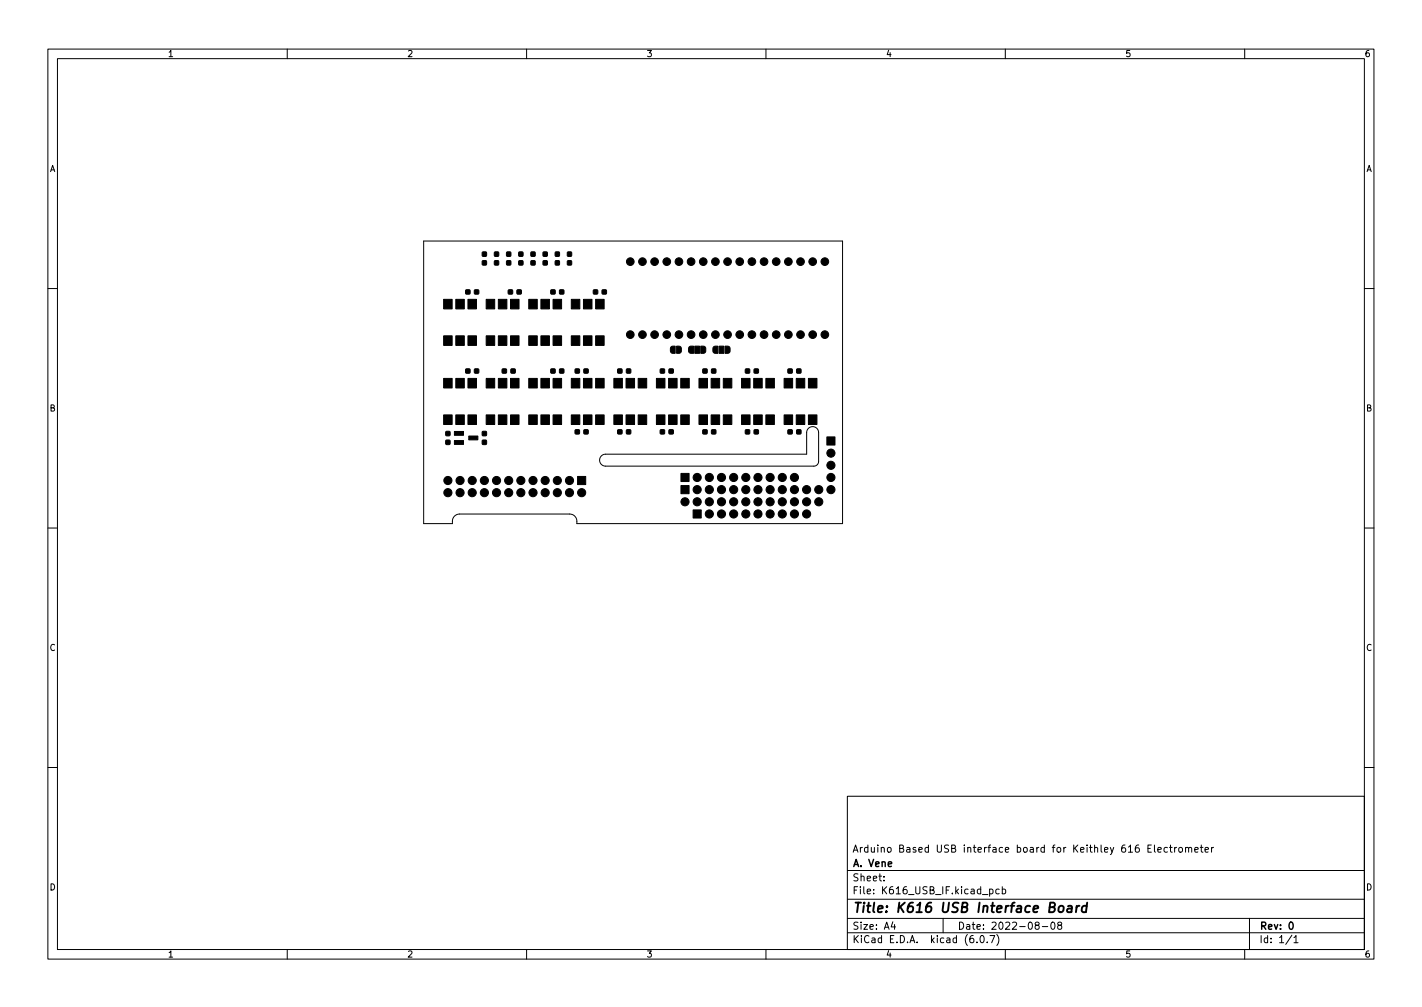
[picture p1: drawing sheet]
<svg xmlns="http://www.w3.org/2000/svg" width="297mm" height="210mm" viewBox="0 0 297 210" stroke-linecap="round" stroke-linejoin="round" font-family="sans-serif">
<defs><g id="words">
<text font-size="2.8" x="178" y="190.6">Title: K616 USB Interface Board</text>
<g font-size="2.1">
<text x="178" y="178">Arduino Based USB interface board for Keithley 616 Electrometer</text>
<text x="178" y="184">Sheet:</text>
<text x="178" y="181">A. Vene</text>
<text x="178" y="186.7">File: K616_USB_IF.kicad_pcb</text>
<text x="178" y="196.9">KiCad E.D.A. kicad (6.0.7)</text>
<text x="178" y="194.1">Size: A4</text>
<text x="200" y="194.1">Date: 2022-08-08</text>
<text x="263" y="194.1">Rev: 0</text>
<text x="263" y="196.9">Id: 1/1</text>
</g>
<g font-size="1.8">
<text x="35" y="11.9">1</text>
<text x="85" y="11.9">2</text>
<text x="135" y="11.9">3</text>
<text x="185" y="11.9">4</text>
<text x="235" y="11.9">5</text>
<text x="285" y="11.9">6</text>
<text x="10.3" y="35.9">A</text>
<text x="285.3" y="35.9">A</text>
<text x="10.3" y="85.9">B</text>
<text x="285.3" y="85.9">B</text>
<text x="10.3" y="135.9">C</text>
<text x="285.3" y="135.9">C</text>
<text x="10.3" y="185.9">D</text>
<text x="285.3" y="185.9">D</text>
<text x="35" y="199.9">1</text>
<text x="85" y="199.9">2</text>
<text x="135" y="199.9">3</text>
<text x="185" y="199.9">4</text>
<text x="235" y="199.9">5</text>
<text x="285" y="199.9">6</text>
</g>
</g></defs>
<g fill="none" stroke="#000" stroke-width=".21">
<path d="M10 10.2h277v190.1h-277zM12 12.2h273v186.1h-273zM60 10.2v2M110 10.2v2M160 10.2v2M210 10.2v2M260 10.2v2M88.5 50.3h87.5v59h-55.5v-.5a1.5 1.5 0 0 0-1.5-1.5h-23a1.5 1.5 0 0 0-1.5 1.5v.5h-6zM10 60.2h2M285 60.2h2M125.6 95.2l.9-.4h42v-4.5a1.25 1.25 0 0 1 1.2-1.2 1.25 1.25 0 0 1 1.3 1.2v6a1 1 0 0 1-1 1h-43.5a1.25 1.25 0 0 1-1.2-.7 1.25 1.25 0 0 1 .3-1.4zM10 110.2h2"/>
<path d="M285 110.2h2M10 160.2h2M177 166.3h108v32h-108zM239.8 177.1h.5M240.5 176.4h-.7v1.5h.7M241.1 176.4v1.3l.3 .2M241.9 177.4l.7-.1-.1-.3-.4-.1-.2 .2v.8h.6M243.9 177l-.5-.1-.3 .3 .2 .7h.6M244.3 176.9h.6M244.5 176.4v1.3l.4 .2M245.4 176.9v1M245.8 176.9l-.4 .3"/>
<path d="M246.4 177l.3-.1 .3 .3v.4l-.3 .3h-.3l-.2-.3zM247.6 177.1l.3-.2 .3 .1 .1 .9M247.6 176.9v1M248.3 177.1l.2-.2 .4 .1v.9M249.6 177.4l.7-.1-.1-.3-.4-.1-.2 .2v.8h.6M250.7 176.9h.6M250.9 176.4v1.3l.4 .2M251.7 177.4l.7-.1v-.3l-.5-.1-.2 .2 .1 .8h.6M253.1 176.9v1M253.5 176.9l-.4 .3M285 160.2h2M60 198.3v2"/>
<path d="M110 198.3v2M160 198.3v2M177 194.8h108M177 191.8h108M177 187.8h108M177 181.8h108M184.6 183.8v.1M184.6 183v.1M186.5 192.5l-.4 1h1M186.9 193v1M197 191.8v3M204.1 196.7v.1"/>
<path d="M204.9 195.4l.2-.1a.8 .8 0 0 1 .5 .8 .8 .8 0 0 1-.5 .7 1 1 0 0 1-.2-1.4zM206.2 196.7v.1M206.7 185.7l.4-.1 .3 .3-.1 .7h-.6M206.7 185.6v1.5M206.8 195.3h1l-.7 1.5M208.2 195.1a1.72 1.72 0 0 1 0 2.3M208.7 185.7l-.4-.1-.3 .3 .1 .7h.6M209.4 185.7l.4-.1 .3 .3-.2 .7h-.5M209.4 185.1v1.5M210 198.3v2M216.5 193.2l-.3-.3 .1-.2 .2-.2 .4 .1 .2 .2-.1 .2-.6 .2-.2 .3 .1 .4 .2 .1h.3l.3-.3v-.2l-.3-.3M217.7 193.5h1.2"/>
<path d="M219.6 192.7l.3-.2a.8 .8 0 0 1 .5 .8 .8 .8 0 0 1-.5 .7l-.3-.1-.1-.4zM221.2 193.2l-.3-.3 .1-.2 .2-.2 .4 .1 .2 .2-.1 .2-.6 .2-.2 .3 .1 .4 .2 .1h.3l.3-.3-.1-.4-.2-.1M260 198.3v2M261 191.8v6.5M269.9 195.3l-1.3 1.9M270.3 195.8l.4-.5v1.5M270.3 196.8h.8"/>
</g>
<path d="M269.5 192.6l.1-.1a.8 .8 0 0 1 .5 .8 .8 .8 0 0 1-.5 .7 .99 .99 0 0 1-.1-1.4z" fill="none" stroke="#000" stroke-width=".3"/>
<path d="M221.3 189.3l.1-.1a.5 .5 0 0 1 .8 .3l-.1 .6-.2 .3a.5 .5 0 0 1-.8-.3zM223.1 189.2h.8l-.1 1.3M223.9 189.6l-.7 .1a.4 .4 0 0 0-.3 .3 .4 .4 0 0 0 .2 .5l.7-.1M224.9 189.1l-.1 1.4M225.5 189.1l-.4 .1-.2 .3M227 189.2a.66 .66 0 0 0-1 .3l-.1 .6 .2 .3h.8M227.1 188.5l-.3 2" fill="none" stroke="#000" stroke-width=".4"/>
<g fill="#000" stroke="#000" stroke-width=".21">
<path d="M100.8 52.6h.8v.9h-.8zM100.8 54.5h.8v.8h-.8zM103.3 52.6h.8v.9h-.8zM103.3 54.5h.8v.8h-.8zM105.9 52.6h.8v.9h-.8zM105.9 54.5h.8v.8h-.8zM108.4 52.6h.8v.9h-.8zM108.4 54.5h.8v.8h-.8zM110.9 52.6h.8v.9h-.8zM110.9 54.5h.8v.8h-.8zM113.5 52.6h.8v.9h-.8zM113.5 54.5h.8v.8h-.8z"/>
<path d="M116 52.6h.8v.9h-.8zM116 54.5h.8v.8h-.8zM118.6 52.6h.8v.9h-.8zM118.6 54.5h.8v.8h-.8zM92.7 62.5h1.7v2h-1.7zM92.7 70.1h1.7v2h-1.7zM92.7 79h1.7v2h-1.7zM95.2 62.5h1.8v2h-1.8zM95.2 70.1h1.8v2h-1.8zM95.2 79h1.8v2h-1.8zM97.3 60.6h.8v.8h-.8zM97.8 62.5h1.7v2h-1.7z"/>
<path d="M97.8 70.1h1.7v2h-1.7zM97.8 79h1.7v2h-1.7zM97.3 77.1h.8v.8h-.8zM99.1 60.6h.9v.8h-.9zM99.1 77.1h.9v.8h-.9zM101.6 62.5h1.7v2h-1.7zM101.6 70.1h1.7v2h-1.7zM104.1 62.5h1.8v2h-1.8zM104.1 70.1h1.8v2h-1.8zM104.9 77.1h.9v.8h-.9zM106.6 62.5h1.8v2h-1.8zM106.6 70.1h1.8v2h-1.8z"/>
<path d="M106.2 60.6h.8v.8h-.8zM106.8 77.1h.8v.8h-.8zM108 60.6h.9v.8h-.9zM110.5 62.5h1.7v2h-1.7zM110.5 70.1h1.7v2h-1.7zM110.5 79h1.7v2h-1.7zM113 62.5h1.8v2h-1.8zM113 70.1h1.8v2h-1.8zM113 79h1.8v2h-1.8zM115.1 60.6h.8v.8h-.8zM115.5 62.5h1.8v2h-1.8zM115.5 70.1h1.8v2h-1.8z"/>
<path d="M115.5 79h1.8v2h-1.8zM115.1 77.1h.8v.8h-.8zM116.9 60.6h.9v.8h-.9zM116.9 77.1h.9v.8h-.9zM119.3 62.5h1.8v2h-1.8zM119.3 70.1h1.8v2h-1.8zM120.2 77.1h.8v.8h-.8zM121.9 62.5h1.8v2h-1.8zM121.9 70.1h1.8v2h-1.8zM122 77.1h.8v.8h-.8zM124 60.6h.8v.8h-.8zM124.4 62.5h1.8v2h-1.8z"/>
<path d="M124.4 70.1h1.8v2h-1.8zM125.8 60.6h.8v.8h-.8zM129.1 77.1h.8v.8h-.8zM130.9 77.1h.8v.8h-.8zM137.9 77.1h.9v.8h-.9zM139.8 77.1h.8v.8h-.8zM140.2 72.4l.8-.1v1.5h-.5l-.4-.3-.1-.7zM141.3 72.3h.6l.4 .2v.9l-.3 .3-.7 .1zM144 72.4l.9-.1v1.5h-.6l-.4-.3-.1-.7zM145.1 72.3h1v1.5h-1zM146.4 72.3h.6l.4 .2v.9l-.3 .3-.7 .1zM146.8 77.1h.9v.8h-.9z"/>
<path d="M148.7 77.1h.8v.8h-.8zM149.1 72.4l.9-.1v1.5h-.7l-.3-.3-.1-.7zM150.2 72.3h1v1.5h-1zM151.5 72.3h.6l.3 .2 .1 .9-.3 .3-.7 .1zM155.7 77.1h.9v.8h-.9zM157.6 77.1h.8v.8h-.8zM164.6 77.1h.9v.8h-.9zM166.4 77.1h.9v.8h-.9zM92.7 86.6h1.7v2h-1.7zM93.2 90.1h.8v.8h-.8zM93.2 91.9h.8v.9h-.8zM94.9 90.1h1.9v.8h-1.9z"/>
<path d="M94.9 92h1.9v.8h-1.9zM95.2 86.6h1.8v2h-1.8zM97.8 86.6h1.7v2h-1.7zM97.9 91h1.9v.8h-1.9zM100.8 90.1h.8v.8h-.8zM100.8 91.9h.8v.9h-.8zM101.6 86.6h1.7v2h-1.7zM101.6 79h1.7v2h-1.7zM104.1 86.6h1.8v2h-1.8zM104.1 79h1.8v2h-1.8zM106.6 86.6h1.8v2h-1.8zM106.6 79h1.8v2h-1.8z"/>
<path d="M110.5 86.6h1.7v2h-1.7zM113 86.6h1.8v2h-1.8zM115.5 86.6h1.8v2h-1.8zM120.6 99.5h1.8v1.7h-1.8zM120.2 89.8h.8v.8h-.8zM119.3 86.6h1.8v2h-1.8zM119.3 79h1.8v2h-1.8zM122 89.8h.8v.8h-.8zM121.9 86.6h1.8v2h-1.8zM121.9 79h1.8v2h-1.8zM124.4 86.6h1.8v2h-1.8zM124.4 79h1.8v2h-1.8z"/>
<path d="M129.1 89.8h.8v.8h-.8zM128.2 86.6h1.8v2h-1.8zM128.2 79h1.8v2h-1.8zM130.9 89.8h.8v.8h-.8zM130.8 86.6h1.7v2h-1.7zM130.8 79h1.7v2h-1.7zM133.3 86.6h1.8v2h-1.8zM133.3 79h1.8v2h-1.8zM137.9 89.8h.9v.8h-.9zM137.1 86.6h1.8v2h-1.8zM137.1 79h1.8v2h-1.8zM139.8 89.8h.8v.8h-.8z"/>
<path d="M139.7 86.6h1.7v2h-1.7zM139.7 79h1.7v2h-1.7zM142.2 98.8h1.7v1.7h-1.7zM142.2 86.6h1.8v2h-1.8zM142.2 79h1.8v2h-1.8zM146.8 89.8h.9v.8h-.9zM146 86.6h1.8v2h-1.8zM146 79h1.8v2h-1.8zM148.7 89.8h.8v.8h-.8zM148.6 86.6h1.7v2h-1.7zM148.6 79h1.7v2h-1.7zM151.1 86.6h1.8v2h-1.8z"/>
<path d="M151.1 79h1.8v2h-1.8zM155.7 89.8h.9v.8h-.9zM154.9 86.6h1.8v2h-1.8zM154.9 79h1.8v2h-1.8zM157.6 89.8h.8v.8h-.8zM157.4 86.6h1.8v2h-1.8zM157.4 79h1.8v2h-1.8zM160 86.6h1.8v2h-1.8zM160 79h1.8v2h-1.8zM164.6 89.8h.9v.8h-.9zM163.8 86.6h1.8v2h-1.8zM163.8 79h1.8v2h-1.8z"/>
<path d="M166.4 89.8h.9v.8h-.9zM166.3 86.6h1.8v2h-1.8zM166.3 79h1.8v2h-1.8zM168.9 86.6h1.7v2h-1.7zM168.9 79h1.7v2h-1.7zM172.7 91.2h1.7v1.7h-1.7zM142.2 101.4h1.7v1.7h-1.7zM144.8 106.5h1.7v1.7h-1.7z"/>
<circle cx="131.7" cy="54.6" r=".8"/>
<circle cx="134.2" cy="54.6" r=".8"/>
<circle cx="136.7" cy="54.6" r=".8"/>
<circle cx="139.3" cy="54.6" r=".8"/>
<circle cx="141.8" cy="54.6" r=".8"/>
<circle cx="144.4" cy="54.6" r=".8"/>
<circle cx="146.9" cy="54.6" r=".8"/>
<circle cx="149.4" cy="54.6" r=".8"/>
<circle cx="152" cy="54.6" r=".8"/>
<circle cx="154.5" cy="54.6" r=".8"/>
<circle cx="157.1" cy="54.6" r=".8"/>
<circle cx="159.6" cy="54.6" r=".8"/>
<circle cx="162.1" cy="54.6" r=".8"/>
<circle cx="164.7" cy="54.6" r=".8"/>
<circle cx="167.2" cy="54.6" r=".8"/>
<circle cx="169.8" cy="54.6" r=".8"/>
<circle cx="172.3" cy="54.6" r=".8"/>
<circle cx="131.7" cy="69.9" r=".8"/>
<circle cx="134.2" cy="69.9" r=".8"/>
<circle cx="136.7" cy="69.9" r=".8"/>
<circle cx="139.3" cy="69.9" r=".8"/>
<circle cx="141.8" cy="69.9" r=".8"/>
<circle cx="144.4" cy="69.9" r=".8"/>
<circle cx="146.9" cy="69.9" r=".8"/>
<circle cx="149.4" cy="69.9" r=".8"/>
<circle cx="152" cy="69.9" r=".8"/>
<circle cx="154.5" cy="69.9" r=".8"/>
<circle cx="157.1" cy="69.9" r=".8"/>
<circle cx="159.6" cy="69.9" r=".8"/>
<circle cx="162.1" cy="69.9" r=".8"/>
<circle cx="164.7" cy="69.9" r=".8"/>
<circle cx="167.2" cy="69.9" r=".8"/>
<circle cx="169.8" cy="69.9" r=".8"/>
<circle cx="172.3" cy="69.9" r=".8"/>
<circle cx="145.6" cy="99.7" r=".85"/>
<circle cx="148.2" cy="99.7" r=".85"/>
<circle cx="150.7" cy="99.7" r=".85"/>
<circle cx="153.2" cy="99.7" r=".85"/>
<circle cx="155.8" cy="99.7" r=".85"/>
<circle cx="158.3" cy="99.7" r=".85"/>
<circle cx="160.9" cy="99.7" r=".85"/>
<circle cx="163.4" cy="99.7" r=".85"/>
<circle cx="165.9" cy="99.7" r=".85"/>
<circle cx="173.6" cy="97.2" r=".85"/>
<circle cx="173.6" cy="99.7" r=".85"/>
<circle cx="173.6" cy="94.6" r=".85"/>
<circle cx="93.6" cy="100.3" r=".85"/>
<circle cx="93.6" cy="102.9" r=".85"/>
<circle cx="96.1" cy="102.9" r=".85"/>
<circle cx="96.1" cy="100.3" r=".85"/>
<circle cx="98.6" cy="100.3" r=".85"/>
<circle cx="98.6" cy="102.9" r=".85"/>
<circle cx="101.2" cy="102.9" r=".85"/>
<circle cx="101.2" cy="100.3" r=".85"/>
<circle cx="103.7" cy="102.9" r=".85"/>
<circle cx="103.7" cy="100.3" r=".85"/>
<circle cx="106.3" cy="102.9" r=".85"/>
<circle cx="106.3" cy="100.3" r=".85"/>
<circle cx="108.8" cy="100.3" r=".85"/>
<circle cx="108.8" cy="102.9" r=".85"/>
<circle cx="111.3" cy="100.3" r=".85"/>
<circle cx="111.3" cy="102.9" r=".85"/>
<circle cx="113.9" cy="100.3" r=".85"/>
<circle cx="113.9" cy="102.9" r=".85"/>
<circle cx="116.4" cy="100.3" r=".85"/>
<circle cx="116.4" cy="102.9" r=".85"/>
<circle cx="119" cy="102.9" r=".85"/>
<circle cx="119" cy="100.3" r=".85"/>
<circle cx="121.5" cy="102.9" r=".85"/>
<circle cx="143.1" cy="104.8" r=".85"/>
<circle cx="145.6" cy="102.2" r=".85"/>
<circle cx="145.6" cy="104.8" r=".85"/>
<circle cx="148.2" cy="107.3" r=".85"/>
<circle cx="148.2" cy="104.8" r=".85"/>
<circle cx="148.2" cy="102.2" r=".85"/>
<circle cx="150.7" cy="104.8" r=".85"/>
<circle cx="150.7" cy="102.2" r=".85"/>
<circle cx="150.7" cy="107.3" r=".85"/>
<circle cx="153.2" cy="102.2" r=".85"/>
<circle cx="153.2" cy="104.8" r=".85"/>
<circle cx="153.2" cy="107.3" r=".85"/>
<circle cx="155.8" cy="102.2" r=".85"/>
<circle cx="155.8" cy="104.8" r=".85"/>
<circle cx="155.8" cy="107.3" r=".85"/>
<circle cx="158.3" cy="102.2" r=".85"/>
<circle cx="158.3" cy="104.8" r=".85"/>
<circle cx="158.3" cy="107.3" r=".85"/>
<circle cx="160.9" cy="104.8" r=".85"/>
<circle cx="160.9" cy="107.3" r=".85"/>
<circle cx="160.9" cy="102.2" r=".85"/>
<circle cx="163.4" cy="104.8" r=".85"/>
<circle cx="163.4" cy="102.2" r=".85"/>
<circle cx="163.4" cy="107.3" r=".85"/>
<circle cx="165.9" cy="104.8" r=".85"/>
<circle cx="165.9" cy="102.2" r=".85"/>
<circle cx="165.9" cy="107.3" r=".85"/>
<circle cx="168.5" cy="107.3" r=".85"/>
<circle cx="168.5" cy="102.2" r=".85"/>
<circle cx="168.5" cy="104.8" r=".85"/>
<circle cx="171" cy="102.2" r=".85"/>
<circle cx="171" cy="104.8" r=".85"/>
<circle cx="173.6" cy="102.2" r=".85"/>
</g>
<use href="#words"/>
</svg>
